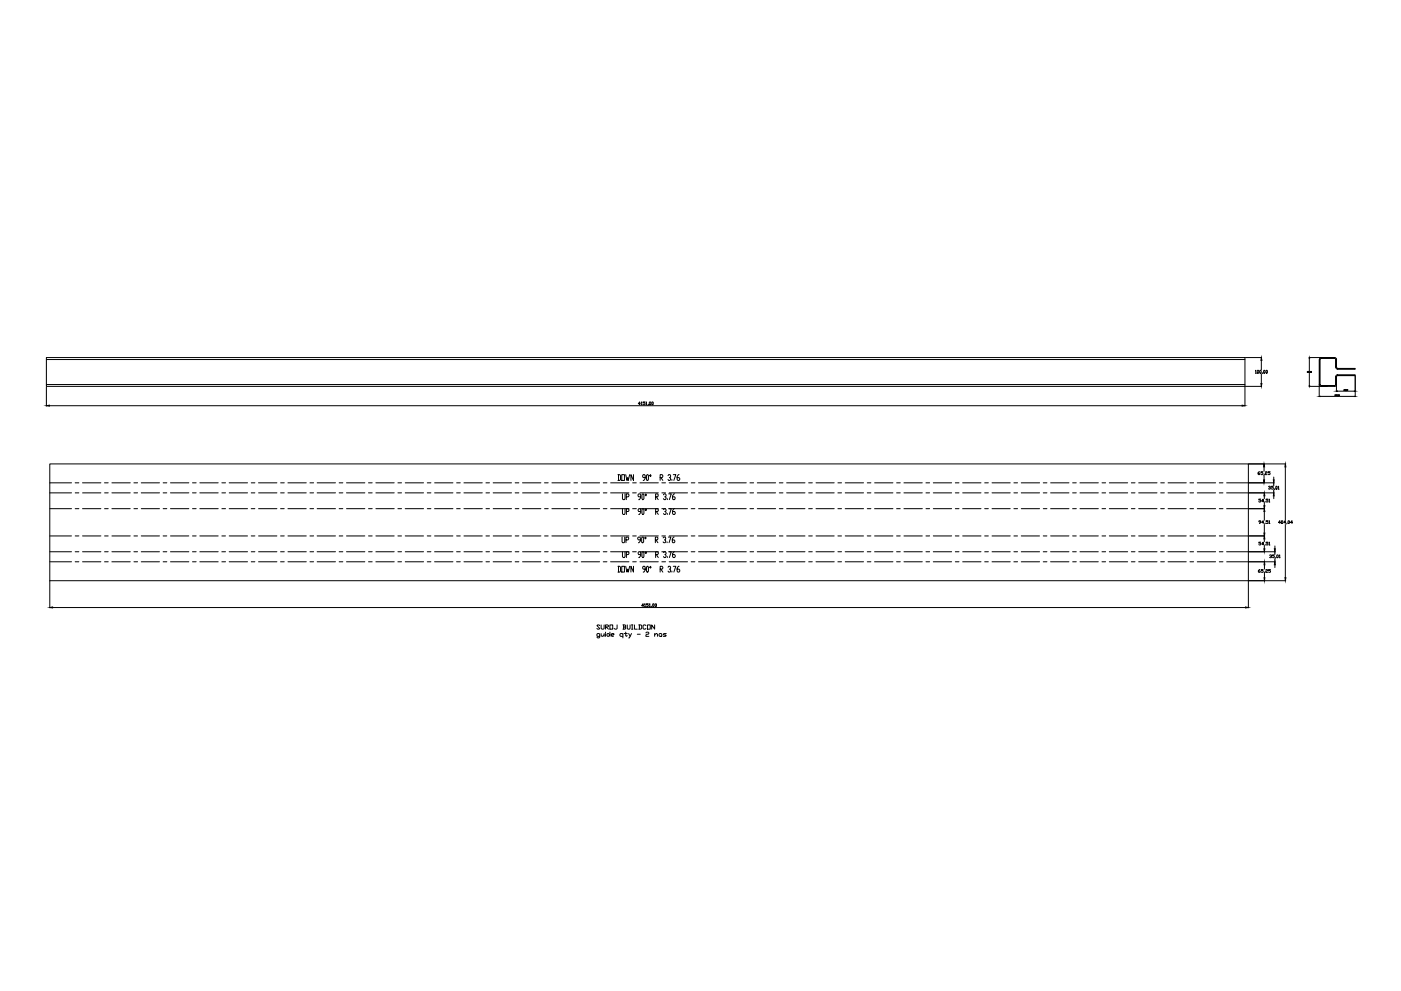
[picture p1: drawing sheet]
<svg xmlns="http://www.w3.org/2000/svg" width="420mm" height="297mm" viewBox="0 0 420 297" stroke-linecap="round" stroke-linejoin="round" font-family="sans-serif">
<!-- layer: 0 -->
<g fill="none" stroke="#000" stroke-width=".3">
<path d="M13.9 107.8h359.5v7.5h-359.5zM13.9 107.8v-.6h359.5v.6M13.9 115.3v.5h359.5v-.5M13.9 115.9v5.8M373.4 115.9v5.8M373.5 115.8h4.9M373.5 107.2h4.9M376.5 111.2l.1-.2v.9M376.5 111.9h.3M377 111.2l.2-.2 .3 .2-.2 .7-.3-.2zM377.8 111.2l.1-.2 .3 .2-.1 .7-.3-.2zM378.3 108v2.9"/>
<path d="M378.3 112.1v2.9M378.7 111.7l-.2 .3M379.1 111l.3 .2-.2 .7-.2-.2zM379.8 111l.3 .2-.1 .7-.3-.2zM392 111.4l.1 .2M392 111.6h.2M392.2 111.4h.2v.2zM392.5 111.4h.2l-.1 .2zM392.6 115.8h5.5M392.6 107.2h5.5M392.7 107.5v3.7M392.7 111.8v3.8"/>
<path d="M392.8 111.6v.1M392.9 111.4l.1 .2zM393.2 111.4l.1 .2zM395.6 107.8h.3v7.5h-.3zM395.6 115.3v3.6M395.7 115.2l.5 .6M395.9 118.8h10.3M395.9 115.2l.3 .4M396.2 115.6h4v.2h-4zM396.2 107.2h4v.2h-4M396.2 107.2v.2M396.2 107.2l-.5 .5"/>
<path d="M396.2 107.4l-.3 .3M400.3 107.4l.3 .3M400.3 107.2l.5 .5M400.3 118.3v.3M400.5 112.9h.3v2.4h-.3zM400.5 107.8h.3v2.3h-.3zM400.5 118.3h.3l-.3 .2 .3 .1M400.6 115.2l-.3 .4M400.6 110.1l.6 .5M400.8 114.7v2.6M400.8 115.2l-.5 .6M400.8 110.1l.4 .3"/>
<path d="M401.1 118.3h-.3l.3 .2-.3 .1M401.1 117.2h5.1M401.1 110.4h5.3v.3h-5.3zM401.1 112.3h5.3v.3h-5.3zM401.2 112.3l-.6 .6M401.2 112.6l-.4 .3M401.2 118.6v.1M401.3 118.3h.2l-.1 .3zM401.6 118.3l.1 .3zM403.2 116.7l-.2 .2 .2 .2-.2-.2M403.5 116.7h-.2l.2 .4-.2-.1M403.7 117v.1"/>
<path d="M403.8 116.7l.1 .4zM404.1 116.7v.4zM406.4 112.7v6.2M14.8 121.6h357.7M14.9 139.1h359.5v35h-359.5zM192 121h-.6l.4-.5v.8M192.3 120.6l.1-.1v.8M192.3 121.3h.3M193.4 120.5h-.5v.3l.5 .1-.1 .4-.4-.1M193.7 120.6l.2-.1v.8M193.7 121.3h.3M194.5 121.2l-.2 .3"/>
<path d="M194.7 120.6h.5l-.2 .7-.3-.1zM195.5 120.6h.4l-.2 .7-.2-.1zM374.5 139.1h11.1M379.1 139.9v1.4M385.5 139.9v16M14.9 152.5h6.5M14.9 147.7h6.5M14.9 144.7h6.5M22.5 152.5h1.2M22.5 147.7h1.2M22.5 144.7h1.2M24.8 152.5h5.5"/>
<path d="M24.8 147.7h5.5M24.8 144.7h5.5M31.4 152.5h1.1M31.4 147.7h1.1M31.4 144.7h1.1M33.6 152.5h5.5M33.6 147.7h5.5M33.6 144.7h5.5M40.2 152.5h1.1M40.2 147.7h1.1M40.2 144.7h1.1M42.4 152.5h5.4"/>
<path d="M42.4 147.7h5.4M42.4 144.7h5.4M48.9 152.5h1.1M48.9 147.7h1.1M48.9 144.7h1.1M51.1 152.5h5.5M51.1 147.7h5.5M51.1 144.7h5.5M57.7 152.5h1.1M57.7 147.7h1.1M57.7 144.7h1.1M59.9 152.5h5.5"/>
<path d="M59.9 147.7h5.5M59.9 144.7h5.5M66.5 152.5h1.1M66.5 147.7h1.1M66.5 144.7h1.1M68.7 152.5h5.5M68.7 147.7h5.5M68.7 144.7h5.5M75.3 152.5h1.1M75.3 147.7h1.1M75.3 144.7h1.1M77.5 152.5h5.5"/>
<path d="M77.5 147.7h5.5M77.5 144.7h5.5M84.1 152.5h1.1M84.1 147.7h1.1M84.1 144.7h1.1M86.3 152.5h5.5M86.3 147.7h5.5M86.3 144.7h5.5M92.9 152.5h1.2M92.9 147.7h1.2M92.9 144.7h1.2M95.1 152.5h5.5"/>
<path d="M95.1 147.7h5.5M95.1 144.7h5.5M101.7 152.5h1.1M101.7 147.7h1.1M101.7 144.7h1.1M103.9 152.5h5.5M103.9 147.7h5.5M103.9 144.7h5.5M110.5 152.5h1.1M110.5 147.7h1.1M110.5 144.7h1.1M112.7 152.5h5.5"/>
<path d="M112.7 147.7h5.5M112.7 144.7h5.5M119.3 152.5h1.1M119.3 147.7h1.1M119.3 144.7h1.1M121.5 152.5h5.5M121.5 147.7h5.5M121.5 144.7h5.5M128.1 152.5h1.1M128.1 147.7h1.1M128.1 144.7h1.1M130.3 152.5h5.5"/>
<path d="M130.3 147.7h5.5M130.3 144.7h5.5M136.9 152.5h1.1M136.9 147.7h1.1M136.9 144.7h1.1M139.1 152.5h5.5M139.1 147.7h5.5M139.1 144.7h5.5M145.7 152.5h1.1M145.7 147.7h1.1M145.7 144.7h1.1M147.9 152.5h5.5"/>
<path d="M147.9 147.7h5.5M147.9 144.7h5.5M154.5 152.5h1.1M154.5 147.7h1.1M154.5 144.7h1.1M156.7 152.5h5.5M156.7 147.7h5.5M156.7 144.7h5.5M163.3 152.5h1.1M163.3 147.7h1.1M163.3 144.7h1.1M165.5 152.5h5.5"/>
<path d="M165.5 147.7h5.5M165.5 144.7h5.5M172.1 152.5h1.1M172.1 147.7h1.1M172.1 144.7h1.1M174.3 152.5h5.5M174.3 147.7h5.5M174.3 144.7h5.5M180.9 152.5h1.1M180.9 147.7h1.1M180.9 144.7h1.1M183.1 152.5h5.5"/>
<path d="M183.1 147.7h5.5M183.1 144.7h5.5M185.3 142.3h.6l.2 .3v1.1l-.2 .3h-.6M185.5 142.3v1.7M186.5 142.3h.8v1.7h-.8zM186.7 152.5v1.4l.2 .3h.4l.1-.3v-1.4M186.7 148l.1 1.8h.5l.1-.3v-1.5M187.6 142.3l.4 1.7 .2-.8 .2 .8 .4-1.7M187.8 148.9h.6l.2-.3-.2-.6h-.6v1.8M187.9 153.3h.5l.2-.2-.2-.6h-.5v1.7M189.7 152.5h1.1M189.7 147.7h1.1"/>
<path d="M189.7 144.7h1.1M190 142.3v1.7l-.8-1.7v1.7M191.9 152.5h5.5M191.9 147.7h5.5M191.9 144.7h5.5M192.1 153.3h-.6l-.1-.2 .1-.6h.4l.2 .3v.8l-.6 .6M192.1 148.9h-.6l-.2-.3 .2-.6h.4l.2 .3v.9l-.6 .6M192.7 152.5l.4 .3-.2 1.4-.4-.3v-1.1zM192.7 148l.4 .3v1.2l-.2 .3-.4-.3v-1.2zM193.5 143.2h-.6l-.2-.3 .2-.6h.4l.2 .3v.8l-.6 .6M193.7 152.5l.2 .3-.2 .3-.2-.3zM193.7 148l.2 .3-.2 .3-.2-.3z"/>
<path d="M194.1 142.3l.4 .3-.2 1.4-.4-.3v-1.1zM195.1 142.3l.2 .3-.2 .3-.2-.3zM196.6 153.3h.6l.2-.2-.2-.6h-.6v1.7M196.6 148.9h.6l.2-.3-.2-.6h-.6v1.8M196.8 153.3l.6 .9M196.8 148.9l.6 .9M198 143.2h.6l.2-.3-.2-.6h-.6v1.7M198.2 143.2l.6 .8M198.5 152.5h1.1M198.5 147.7h1.1M198.5 144.7h1.1M199 148.3l.2-.3h.3l.3 .3-.3 .6h-.2"/>
<path d="M199 152.8l.2-.3h.3l.3 .3v.3l-.4 .2M199.5 153.3l.3 .3-.3 .6h-.3l-.2-.3M199.5 148.9l.3 .3-.3 .6h-.3l-.2-.3M200.1 149.5v.3M200.1 153.9v.3M200.3 142.6l.2-.3h.4l.2 .6-.4 .3M200.5 152.5h.8l-.6 1.7M200.5 148h.8l-.6 1.8M200.7 152.5h5.5M200.7 147.7h5.5M200.7 144.7h5.5M200.9 143.2l.2 .2-.2 .6h-.4l-.2-.3"/>
<path d="M201.5 143.7v.3M201.9 142.3h.8l-.6 1.7M202.3 152.5l-.6 .6v.8l.2 .3h.4l.2-.6-.2-.3h-.6M202.3 148l-.6 .6v.9l.2 .3h.4l.2-.3-.2-.6h-.6M203.7 142.3l-.6 .6v.8l.2 .3h.4l.2-.6-.2-.2h-.6M207.3 152.5h1.1M207.3 147.7h1.1M207.3 144.7h1.1M209.5 152.5h5.5M209.5 147.7h5.5M209.5 144.7h5.5M216.1 152.5h1.1"/>
<path d="M216.1 147.7h1.1M216.1 144.7h1.1M218.3 152.5h5.5M218.3 147.7h5.5M218.3 144.7h5.5M224.9 152.5h1.1M224.9 147.7h1.1M224.9 144.7h1.1M227.1 152.5h5.5M227.1 147.7h5.5M227.1 144.7h5.5M233.7 152.5h1.1"/>
<path d="M233.7 147.7h1.1M233.7 144.7h1.1M235.9 152.5h5.5M235.9 147.7h5.5M235.9 144.7h5.5M242.5 152.5h1.1M242.5 147.7h1.1M242.5 144.7h1.1M244.7 152.5h5.5M244.7 147.7h5.5M244.7 144.7h5.5M251.3 152.5h1.1"/>
<path d="M251.3 147.7h1.1M251.3 144.7h1.1M253.5 152.5h5.5M253.5 147.7h5.5M253.5 144.7h5.5M260.1 152.5h1.1M260.1 147.7h1.1M260.1 144.7h1.1M262.3 152.5h5.5M262.3 147.7h5.5M262.3 144.7h5.5M268.9 152.5h1.1"/>
<path d="M268.9 147.7h1.1M268.9 144.7h1.1M271.1 152.5h5.5M271.1 147.7h5.5M271.1 144.7h5.5M277.7 152.5h1.1M277.7 147.7h1.1M277.7 144.7h1.1M279.9 152.5h5.5M279.9 147.7h5.5M279.9 144.7h5.5M286.5 152.5h1.1"/>
<path d="M286.5 147.7h1.1M286.5 144.7h1.1M288.7 152.5h5.5M288.7 147.7h5.5M288.7 144.7h5.5M295.3 152.5h1.1M295.3 147.7h1.1M295.3 144.7h1.1M297.5 152.5h5.5M297.5 147.7h5.5M297.5 144.7h5.5M304.1 152.5h1.1"/>
<path d="M304.1 147.7h1.1M304.1 144.7h1.1M306.3 152.5h5.5M306.3 147.7h5.5M306.3 144.7h5.5M312.9 152.5h1.1M312.9 147.7h1.1M312.9 144.7h1.1M315.1 152.5h5.5M315.1 147.7h5.5M315.1 144.7h5.5M321.7 152.5h1.1"/>
<path d="M321.7 147.7h1.1M321.7 144.7h1.1M323.9 152.5h5.5M323.9 147.7h5.5M323.9 144.7h5.5M330.5 152.5h1.1M330.5 147.7h1.1M330.5 144.7h1.1M332.7 152.5h5.5M332.7 147.7h5.5M332.7 144.7h5.5M339.3 152.5h1.1"/>
<path d="M339.3 147.7h1.1M339.3 144.7h1.1M341.5 152.5h5.5M341.5 147.7h5.5M341.5 144.7h5.5M348.1 152.5h1.1M348.1 147.7h1.1M348.1 144.7h1.1M350.3 152.5h5.5M350.3 147.7h5.5M350.3 144.7h5.5M356.9 152.5h1.1"/>
<path d="M356.9 147.7h1.1M356.9 144.7h1.1M359.1 152.5h5.5M359.1 147.7h5.5M359.1 144.7h5.5M365.7 152.5h1.1M365.7 147.7h1.1M365.7 144.7h1.1M367.9 152.5h6.5M367.9 147.7h6.5M367.9 144.7h6.5M374.5 152.5h4.8"/>
<path d="M374.5 147.7h7.6M374.5 144.7h7.6M377.7 141.4l-.4 .3v.4l.4 .2v-.5h-.4M378.1 149.6h-.6v.3l.6 .1-.2 .5-.4-.2M378.1 156.5h-.4l-.2-.3h.6v.4l-.4 .3M378.7 141.4h-.6v.3l.6 .1-.1 .5-.5-.2M379 150.2h-.6l.4-.6v.9M379 156.6h-.6l.4-.5v.8M379.1 142.5v1.3M379.2 142.1l-.2 .3M379.2 148.6v.9M379.2 150.7v.9"/>
<path d="M379.2 153.3v2.6M379.2 157.2v2.6M379.4 150.3l-.1 .3M379.4 156.8l-.1 .2M379.5 141.5l.4-.1 .1 .3-.4 .1-.1 .5h.5M380.3 149.6h-.6v.3l.6 .1-.2 .5-.4-.2M380.3 156.1h-.6v.2l.6 .2-.2 .4-.4-.1M380.4 145.9l.5-.2 .1 .3-.3 .2M380.6 149.8l.1-.2v.9M380.6 156.2l.1-.1v.8M380.6 150.5h.2M380.6 156.9h.3"/>
<path d="M380.9 146.2v.4l-.5-.1M380.9 141.4h-.6v.3l.6 .1-.2 .5-.4-.2M381.9 145.7h-.6v.3l.6 .2-.2 .4-.4-.1M382 143v.8M382 144.7v.9M382 146.9v.8M382 148.6v.9M382.3 146.5l-.2 .3M382.7 145.7l.3 .2-.1 .7-.3-.1zM383.3 145.9l.1-.2v.9M383.3 146.6h.3M384 156.6h-.6l.4-.5v.8"/>
<path d="M384.4 156.1l.3 .1-.2 .7-.2-.1zM385.5 157.2v16M385.6 156.6h-.6l.4-.5v.8M386 156.8l-.1 .2M386.3 156.2h.4l-.1 .7-.3-.1zM387.6 156.6h-.6l.5-.5v.8M14.9 160.6h6.5M14.9 165.4h6.5M14.9 168.4h6.5M14.9 174.1v8.1M22.5 160.6h1.2M22.5 165.4h1.2"/>
<path d="M22.5 168.4h1.2M24.8 160.6h5.5M24.8 165.4h5.5M24.8 168.4h5.5M31.4 160.6h1.1M31.4 165.4h1.1M31.4 168.4h1.1M33.6 160.6h5.5M33.6 165.4h5.5M33.6 168.4h5.5M40.2 160.6h1.1M40.2 165.4h1.1"/>
<path d="M40.2 168.4h1.1M42.4 160.6h5.4M42.4 165.4h5.4M42.4 168.4h5.4M48.9 160.6h1.1M48.9 165.4h1.1M48.9 168.4h1.1M51.1 160.6h5.5M51.1 165.4h5.5M51.1 168.4h5.5M57.7 160.6h1.1M57.7 165.4h1.1"/>
<path d="M57.7 168.4h1.1M59.9 160.6h5.5M59.9 165.4h5.5M59.9 168.4h5.5M66.5 160.6h1.1M66.5 165.4h1.1M66.5 168.4h1.1M68.7 160.6h5.5M68.7 165.4h5.5M68.7 168.4h5.5M75.3 160.6h1.1M75.3 165.4h1.1"/>
<path d="M75.3 168.4h1.1M77.5 160.6h5.5M77.5 165.4h5.5M77.5 168.4h5.5M84.1 160.6h1.1M84.1 165.4h1.1M84.1 168.4h1.1M86.3 160.6h5.5M86.3 165.4h5.5M86.3 168.4h5.5M92.9 160.6h1.2M92.9 165.4h1.2"/>
<path d="M92.9 168.4h1.2M95.1 160.6h5.5M95.1 165.4h5.5M95.1 168.4h5.5M101.7 160.6h1.1M101.7 165.4h1.1M101.7 168.4h1.1M103.9 160.6h5.5M103.9 165.4h5.5M103.9 168.4h5.5M110.5 160.6h1.1M110.5 165.4h1.1"/>
<path d="M110.5 168.4h1.1M112.7 160.6h5.5M112.7 165.4h5.5M112.7 168.4h5.5M119.3 160.6h1.1M119.3 165.4h1.1M119.3 168.4h1.1M121.5 160.6h5.5M121.5 165.4h5.5M121.5 168.4h5.5M128.1 160.6h1.1M128.1 165.4h1.1"/>
<path d="M128.1 168.4h1.1M130.3 160.6h5.5M130.3 165.4h5.5M130.3 168.4h5.5M136.9 160.6h1.1M136.9 165.4h1.1M136.9 168.4h1.1M139.1 160.6h5.5M139.1 165.4h5.5M139.1 168.4h5.5M145.7 160.6h1.1M145.7 165.4h1.1"/>
<path d="M145.7 168.4h1.1M147.9 160.6h5.5M147.9 165.4h5.5M147.9 168.4h5.5M154.5 160.6h1.1M154.5 165.4h1.1M154.5 168.4h1.1M156.7 160.6h5.5M156.7 165.4h5.5M156.7 168.4h5.5M163.3 160.6h1.1M163.3 165.4h1.1"/>
<path d="M163.3 168.4h1.1M165.5 160.6h5.5M165.5 165.4h5.5M165.5 168.4h5.5M172.1 160.6h1.1M172.1 165.4h1.1M172.1 168.4h1.1M174.3 160.6h5.5M174.3 165.4h5.5M174.3 168.4h5.5M180.9 160.6h1.1M180.9 165.4h1.1"/>
<path d="M180.9 168.4h1.1M183.1 160.6h5.5M183.1 165.4h5.5M183.1 168.4h5.5M185.3 169.7h.6l.2 .3v1.2l-.2 .3h-.6M185.5 169.7v1.8M186.5 169.7h.8v1.8h-.8zM186.5 161v1.4l.3 .3h.3l.3-.3v-1.4M186.7 165.4v1.4l.2 .3h.4l.1-.3v-1.4M187.6 169.7l.4 1.8 .2-.9 .2 .9 .4-1.8M187.7 161.8h.6l.2-.3-.2-.5h-.6v1.7M187.9 166.2h.5l.2-.3-.2-.5h-.5v1.7"/>
<path d="M189.7 160.6h1.1M189.7 165.4h1.1M189.7 168.4h1.1M190 169.7v1.8l-.8-1.8v1.8M191.9 160.6h5.5M191.9 165.4h5.5M191.9 168.4h5.5M192.1 161.8h-.6l-.3-.3 .3-.5h.3l.3 .2v.9l-.6 .6M192.1 166.2h-.6l-.1-.3 .1-.5h.4l.2 .2v.9l-.6 .6M192.6 161l.4 .2v1.2l-.2 .3-.4-.3zM192.7 165.4l.4 .2-.2 1.5-.4-.3v-1.2zM193.5 170.6h-.6l-.2-.3 .2-.6h.4l.2 .3v.9l-.6 .6"/>
<path d="M193.6 161l.2 .2-.2 .3-.2-.3zM193.7 165.4l.2 .2-.2 .3-.2-.3zM194.1 169.7l.4 .3-.2 1.5-.4-.3v-1.2zM195.1 169.7l.2 .3-.2 .3-.2-.3zM196.5 161.8h.6l.2-.3-.2-.5h-.6v1.7M196.6 166.2h.6l.2-.3-.2-.5h-.6v1.7M196.7 161.8l.6 .9M196.8 166.2l.6 .9M198 170.6h.6l.2-.3-.2-.6h-.6v1.8M198.2 170.6l.6 .9M198.5 160.6h1.1M198.5 165.4h1.1"/>
<path d="M198.5 168.4h1.1M198.9 161.2l.2-.2h.4l.1 .2-.1 .6h-.3M199 165.6l.2-.2h.3l.3 .2v.3l-.4 .3M199.5 161.8l.1 .3-.1 .6h-.4l-.2-.3M199.5 166.2l.3 .3-.3 .6h-.3l-.2-.3M200.1 162.4v.3M200.1 166.8v.3M200.3 170l.2-.3h.4l.2 .6-.4 .3M200.4 161h.8l-.6 1.7M200.5 165.4h.8l-.6 1.7M200.7 160.6h5.5M200.7 165.4h5.5"/>
<path d="M200.7 168.4h5.5M200.9 170.6l.2 .3-.2 .6h-.4l-.2-.3M201.5 171.2v.3M201.9 169.7h.8l-.6 1.8M202.2 161l-.6 .5v.9l.2 .3h.4l.2-.6-.2-.3h-.6M202.3 165.4l-.6 .5v.9l.2 .3h.4l.2-.6-.2-.3h-.6M203.7 169.7l-.6 .6v.9l.2 .3h.4l.2-.6-.2-.3h-.6M207.3 160.6h1.1M207.3 165.4h1.1M207.3 168.4h1.1M209.5 160.6h5.5M209.5 165.4h5.5"/>
<path d="M209.5 168.4h5.5M216.1 160.6h1.1M216.1 165.4h1.1M216.1 168.4h1.1M218.3 160.6h5.5M218.3 165.4h5.5M218.3 168.4h5.5M224.9 160.6h1.1M224.9 165.4h1.1M224.9 168.4h1.1M227.1 160.6h5.5M227.1 165.4h5.5"/>
<path d="M227.1 168.4h5.5M233.7 160.6h1.1M233.7 165.4h1.1M233.7 168.4h1.1M235.9 160.6h5.5M235.9 165.4h5.5M235.9 168.4h5.5M242.5 160.6h1.1M242.5 165.4h1.1M242.5 168.4h1.1M244.7 160.6h5.5M244.7 165.4h5.5"/>
<path d="M244.7 168.4h5.5M251.3 160.6h1.1M251.3 165.4h1.1M251.3 168.4h1.1M253.5 160.6h5.5M253.5 165.4h5.5M253.5 168.4h5.5M260.1 160.6h1.1M260.1 165.4h1.1M260.1 168.4h1.1M262.3 160.6h5.5M262.3 165.4h5.5"/>
<path d="M262.3 168.4h5.5M268.9 160.6h1.1M268.9 165.4h1.1M268.9 168.4h1.1M271.1 160.6h5.5M271.1 165.4h5.5M271.1 168.4h5.5M277.7 160.6h1.1M277.7 165.4h1.1M277.7 168.4h1.1M279.9 160.6h5.5M279.9 165.4h5.5"/>
<path d="M279.9 168.4h5.5M286.5 160.6h1.1M286.5 165.4h1.1M286.5 168.4h1.1M288.7 160.6h5.5M288.7 165.4h5.5M288.7 168.4h5.5M295.3 160.6h1.1M295.3 165.4h1.1M295.3 168.4h1.1M297.5 160.6h5.5M297.5 165.4h5.5"/>
<path d="M297.5 168.4h5.5M304.1 160.6h1.1M304.1 165.4h1.1M304.1 168.4h1.1M306.3 160.6h5.5M306.3 165.4h5.5M306.3 168.4h5.5M312.9 160.6h1.1M312.9 165.4h1.1M312.9 168.4h1.1M315.1 160.6h5.5M315.1 165.4h5.5"/>
<path d="M315.1 168.4h5.5M321.7 160.6h1.1M321.7 165.4h1.1M321.7 168.4h1.1M323.9 160.6h5.5M323.9 165.4h5.5M323.9 168.4h5.5M330.5 160.6h1.1M330.5 165.4h1.1M330.5 168.4h1.1M332.7 160.6h5.5M332.7 165.4h5.5"/>
<path d="M332.7 168.4h5.5M339.3 160.6h1.1M339.3 165.4h1.1M339.3 168.4h1.1M341.5 160.6h5.5M341.5 165.4h5.5M341.5 168.4h5.5M348.1 160.6h1.1M348.1 165.4h1.1M348.1 168.4h1.1M350.3 160.6h5.5M350.3 165.4h5.5"/>
<path d="M350.3 168.4h5.5M356.9 160.6h1.1M356.9 165.4h1.1M356.9 168.4h1.1M359.1 160.6h5.5M359.1 165.4h5.5M359.1 168.4h5.5M365.7 160.6h1.1M365.7 165.4h1.1M365.7 168.4h1.1M367.9 160.6h6.5M367.9 165.4h6.5"/>
<path d="M367.9 168.4h6.5M374.4 174.1v8.1M374.5 160.6h4.8M374.5 165.4h7.9M374.5 168.4h7.9M374.5 174.1h11.1M377.9 170.7l-.5 .3v.4l.5 .2v-.5h-.5M378.1 162.5h-.6v.3l.6 .1-.2 .5-.4-.2M378.8 170.7h-.5v.3h.4l.1 .4h-.5M379 163.1h-.6l.4-.6v.9M379.2 161.5v.9M379.2 163.6v.9"/>
<path d="M379.2 169.3v1.3M379.2 171.9v1.3M379.3 171.4l-.2 .3M379.4 163.2l-.1 .3M379.6 170.8h.5l-.5 .5v.3h.5M380.3 162.5h-.6v.3l.6 .1-.2 .5-.4-.2M380.6 162.6l.1-.1v.9M380.6 163.4h.3M380.7 166.4l.5-.1 .1 .3-.3 .1M381 170.7h-.6v.3l.6 .1-.1 .5-.5-.2M381.2 166.7v.5l-.5-.2M382.2 166.3h-.6v.3l.6 .1-.2 .5-.4-.2"/>
<path d="M382.3 163.6v.9M382.3 165.4v.8M382.3 167.5v.9M382.3 169.3v.8M382.6 167l-.1 .3M382.9 166.4h.5l-.2 .8-.3-.2zM383.7 166.4l.1-.1v.9M383.7 167.2h.2M15.8 182.1h357.7M179.9 187.5l-.3-.2-.6 .2 .9 .9-.3 .2-.6-.2M179.9 190.7h-.7l-.2-.2 .2-.6 .7 .2v.9l-.3 .2h-.4l-.2-.2M180.3 187.3v1.1l.2 .2 .7-.2v-1.1"/>
<path d="M180.3 189.9v.6l.2 .2 .7-.4M181.2 189.9v.8M181.6 187.9h.6l.3-.4-.9-.2v1.3M181.6 189.5v.2M181.6 189.9v.8M181.8 187.9l.7 .7M182 190.1l.5-.2 .4 .4-.7 .4zM182.9 187.3h.9v1.3h-.9zM182.9 189.5v1.2M183.3 190.3h.7l.2-.2-.2-.2-.7 .2v.4l.7 .2M185.1 187.3v1.1l-.2 .2-.7-.2M186.8 187.3h.6l.2 .2-.2 .4"/>
<path d="M186.8 190.1l-.2-.2-.7 .2 .2 .6h.7M186.8 189.9v1.3M187 187.9h.4l.2 .5-.2 .2h-.6M187 187.3v1.3M187.2 189.9h.9M187.6 189.5v1l.3 .2 .2-.2M188.1 187.3v1.1l.2 .2 .7-.2v-1.1M188.5 189.9l.5 .8M189.4 189.9l-.6 1.3h-.3M189.4 187.3h.4M189.4 188.6h.4M189.6 187.3v1.3"/>
<path d="M190.3 187.3v1.3h.8M191.1 190.1h.9M191.5 187.3h.7l.2 .2v.9l-.2 .2h-.7M191.8 187.3v1.3M193 181.6h-.6l.5-.6v.8M193.3 181.1l.1-.1v.8M193.3 181.8h.3M193.7 187.5l-.2-.2-.6 .2v.9l.2 .2 .6-.2M193.7 189.7l.3-.2 .6 .2-.2 .4-.7 .2v.4h.9M194.2 187.3h.8v1.3h-.8zM194.4 181h-.5v.3l.5 .1v.3h-.5M194.7 181.1l.2-.1v.8"/>
<path d="M194.7 181.8h.3M195.4 181.7l-.1 .3M195.7 181.1h.5l-.2 .7-.3-.1zM196.3 187.3v1.3l-.9-1.3v1.3M196.3 190.3l.7-.4 .2 .2v.6M196.3 189.9v.8M196.5 181.1h.4l-.1 .7-.3-.1zM197.6 190.1l.7-.2 .2 .6-.6 .2zM199.8 189.9h-.7l-.2 .2 .2 .2 .7 .2-.2 .2h-.7"/>
</g>
<g fill="#000" stroke="#000" stroke-width=".3">
<path d="M378.1 115h.3l-.1 .8zM378.3 107.2l.1 .8h-.3zM392.6 115.6l.1 .2zM392.7 107.2l.1 .3zM395.6 118.8l.3 .1zM400.8 117.2l.3 .1zM406.2 118.8h.2zM406.2 117.2h.2zM13.9 121.6l.9-.2v.3zM372.5 121.4l.9 .2-.9 .1zM379.1 139.1l.2 .8h-.3zM385.5 139.1l.1 .8h-.3z"/>
<path d="M379 143.8h.3l-.2 .9zM379 151.6h.3l-.1 .9zM379.2 147.7l.1 .9h-.3zM379 159.8h.3l-.1 .8zM379.2 152.5l.1 .8h-.3zM382 147.7l.1 .9h-.2zM381.9 143.8h.2l-.1 .9zM379 164.5h.3l-.1 .9zM379.2 160.6l.1 .9h-.3zM379.1 173.2h.2l-.1 .9zM379.2 168.4l.1 .9h-.2zM382.3 168.4l.2 .9h-.3z"/>
<path d="M382.2 164.5h.3l-.2 .9zM385.3 173.2h.3l-.1 .9zM14.9 182.1l.9-.2v.3zM373.5 181.9l.9 .2-.9 .1z"/>
</g>
</svg>
